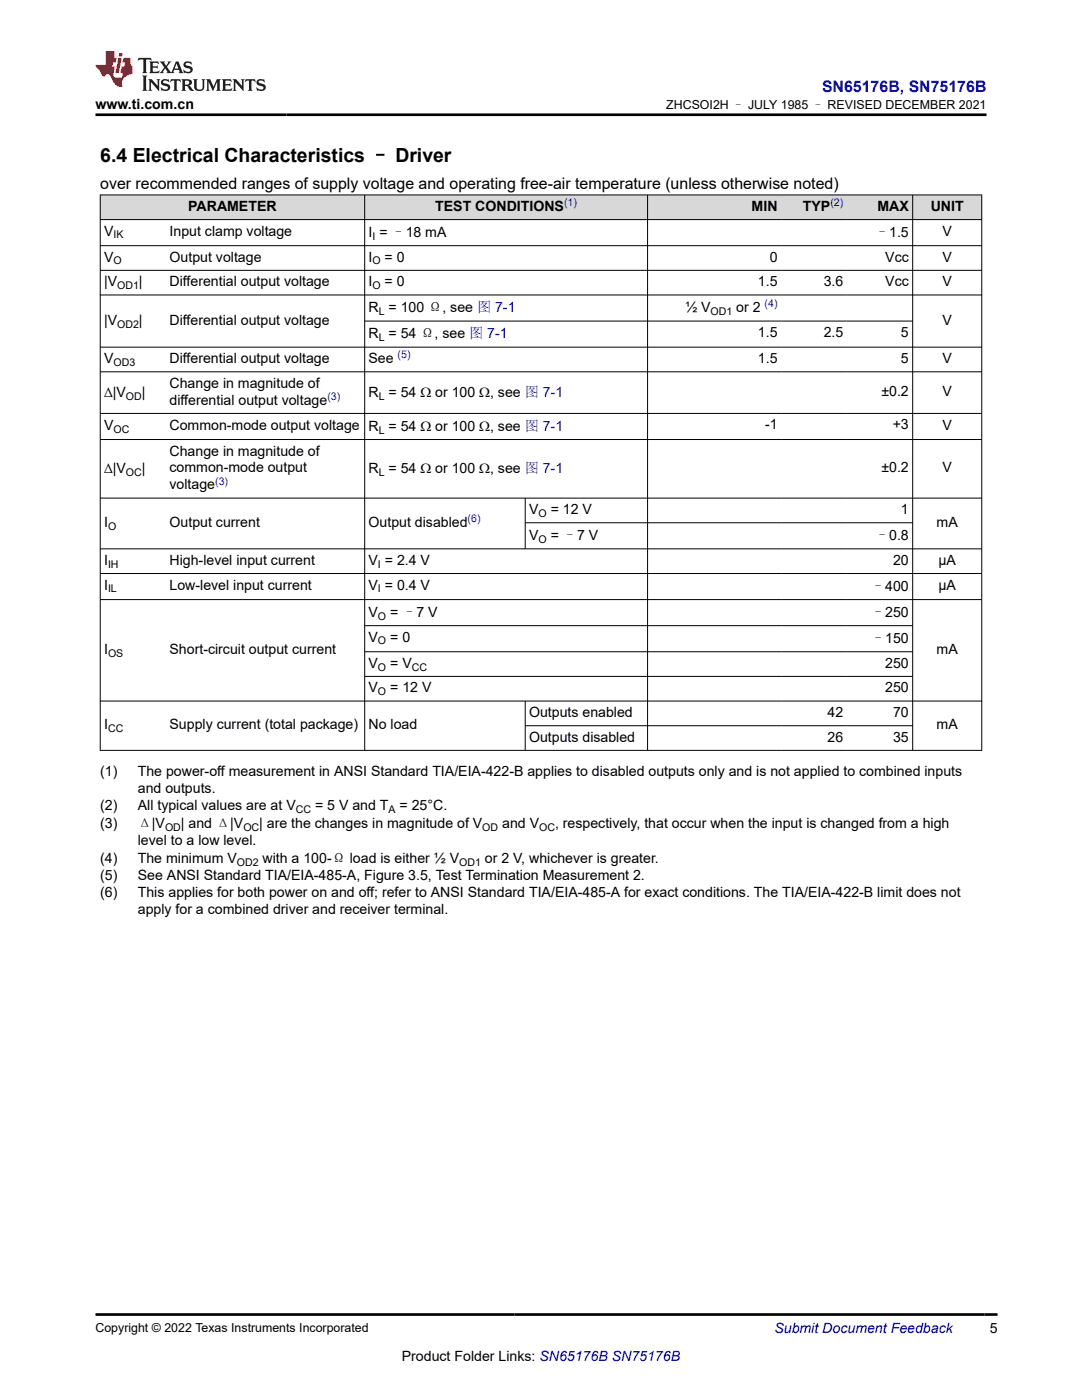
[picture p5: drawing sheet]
<svg xmlns="http://www.w3.org/2000/svg" width="216mm" height="279mm" viewBox="0 0 216 279" stroke-linecap="round" stroke-linejoin="round" font-family="sans-serif">
<defs><g id="words">
<text font-size="3.9" x="20" y="32.3">6.4 Electrical Characteristics – Driver</text>
<text font-size="3.2" fill="#00f" x="164" y="18.3">SN65176B, SN75176B</text>
<text font-size="3.2" x="20" y="37.8">over recommended ranges of supply voltage and operating free-air temperature (unless otherwise noted)</text>
<g font-size="2.8">
<text x="19" y="21.7">www.ti.com.cn</text>
<text x="20.8" y="47">V</text>
<text x="33.8" y="47">Input clamp voltage</text>
<text x="37.6" y="42.1">PARAMETER</text>
<text x="73.5" y="47.3">I = –18 mA</text>
<text x="86.8" y="42.1">TEST CONDITIONS</text>
<text x="150" y="42.1">MIN</text>
<text x="160.2" y="42.1">TYP</text>
<text x="174.6" y="47.3">–1.5</text>
<text x="175.1" y="42.1">MAX</text>
<text x="185.7" y="42.1">UNIT</text>
<text x="188.1" y="47">V</text>
<text x="20.8" y="52.2">V</text>
<text x="33.8" y="52.2">Output voltage</text>
<text x="73.5" y="52.2">I</text>
<text x="76.8" y="52.2">= 0</text>
<text x="153.6" y="52.2">0</text>
<text x="176.6" y="52.2">Vcc</text>
<text x="188.1" y="52.2">V</text>
<text x="20.8" y="57.1">|V</text>
<text x="27.7" y="57.1">|</text>
<text x="33.8" y="57.1">Differential output voltage</text>
<text x="73.5" y="57.1">I</text>
<text x="76.8" y="57.1">= 0</text>
<text x="151.2" y="57.1">1.5</text>
<text x="164.4" y="57.1">3.6</text>
<text x="176.6" y="57.1">Vcc</text>
<text x="188.1" y="57.1">V</text>
<text x="20.8" y="64.8">|V</text>
<text x="27.7" y="64.8">|</text>
<text x="33.8" y="64.8">Differential output voltage</text>
<text x="73.5" y="62.3">R = 100 Ω, see 图 7-1</text>
<text x="136.8" y="62.2">½ V</text>
<text x="146.9" y="62.2">or 2</text>
<text x="188.1" y="64.8">V</text>
<text x="73.5" y="67.6">R = 54 Ω, see 图 7-1</text>
<text x="151.2" y="67.3">1.5</text>
<text x="164.4" y="67.3">2.5</text>
<text x="179.8" y="67.3">5</text>
<text x="20.8" y="72.5">V</text>
<text x="33.8" y="72.5">Differential output voltage</text>
<text x="33.8" y="77.4">Change in magnitude of</text>
<text x="73.5" y="72.5">See</text>
<text x="151.2" y="72.5">1.5</text>
<text x="179.8" y="72.5">5</text>
<text x="188.1" y="72.5">V</text>
<text x="20.8" y="79.2">∆|V</text>
<text x="28.3" y="79.2">|</text>
<text x="33.8" y="80.8">differential output voltage</text>
<text x="73.5" y="79.2">R = 54 Ω or 100 Ω, see 图 7-1</text>
<text x="175.9" y="79.1">±0.2</text>
<text x="188.1" y="79.1">V</text>
<text x="20.8" y="85.8">V</text>
<text x="33.8" y="85.8">Common-mode output voltage</text>
<text x="73.5" y="86">R = 54 Ω or 100 Ω, see 图 7-1</text>
<text x="152.6" y="85.7">-1</text>
<text x="178.1" y="85.7">+3</text>
<text x="188.1" y="85.8">V</text>
<text x="20.8" y="94.4">∆|V</text>
<text x="28.3" y="94.4">|</text>
<text x="33.8" y="90.9">Change in magnitude of</text>
<text x="33.8" y="94.3">common-mode output</text>
<text x="73.5" y="94.4">R = 54 Ω or 100 Ω, see 图 7-1</text>
<text x="175.9" y="94.3">±0.2</text>
<text x="188.1" y="94.3">V</text>
<text x="33.8" y="97.7">voltage</text>
<text x="20.8" y="105.2">I</text>
<text x="33.8" y="105.2">Output current</text>
<text x="73.5" y="105.2">Output disabled</text>
<text x="105.6" y="102.6">V</text>
<text x="105.6" y="107.8">V</text>
<text x="109.9" y="102.6">= 12 V</text>
<text x="109.9" y="107.8">= –7 V</text>
<text x="174.6" y="107.8">–0.8</text>
<text x="179.8" y="102.6">1</text>
<text x="186.9" y="105.2">mA</text>
<text x="20.8" y="112.7">I</text>
<text x="33.8" y="112.7">High-level input current</text>
<text x="73.5" y="112.7">V = 2.4 V</text>
<text x="178.2" y="112.7">20</text>
<text x="187.3" y="112.7">µA</text>
<text x="20.8" y="117.6">I</text>
<text x="33.8" y="117.6">Low-level input current</text>
<text x="73.5" y="117.6">V = 0.4 V</text>
<text x="173.8" y="117.9">–400</text>
<text x="187.3" y="117.6">µA</text>
<text x="73.5" y="123.1">V</text>
<text x="77.9" y="123.1">= –7 V</text>
<text x="173.8" y="123.1">–250</text>
<text x="20.8" y="130.5">I</text>
<text x="33.8" y="130.5">Short-circuit output current</text>
<text x="73.5" y="128.1">V</text>
<text x="77.9" y="128.1">= 0</text>
<text x="173.8" y="128.3">–150</text>
<text x="186.9" y="130.5">mA</text>
<text x="73.5" y="133.3">V</text>
<text x="77.9" y="133.3">= V</text>
<text x="176.6" y="133.3">250</text>
<text x="73.5" y="138.2">V</text>
<text x="77.9" y="138.2">= 12 V</text>
<text x="105.6" y="143.1">Outputs enabled</text>
<text x="165.1" y="143.1">42</text>
<text x="176.6" y="138.2">250</text>
<text x="178.2" y="143.1">70</text>
<text x="20.8" y="145.6">I</text>
<text x="33.8" y="145.6">Supply current (total package)</text>
<text x="73.5" y="145.6">No load</text>
<text x="105.6" y="148">Outputs disabled</text>
<text x="165.1" y="148">26</text>
<text x="178.2" y="148">35</text>
<text x="186.9" y="145.6">mA</text>
<text x="20" y="154.8">(1)</text>
<text x="27.5" y="154.8">The power-off measurement in ANSI Standard TIA/EIA-422-B applies to disabled outputs only and is not applied to combined inputs</text>
<text x="20" y="161.6">(2)</text>
<text x="27.5" y="158.2">and outputs.</text>
<text x="27.5" y="161.6">All typical values are at V</text>
<text x="62.9" y="161.6">= 5 V and T</text>
<text x="79.7" y="161.6">= 25°C.</text>
<text x="20" y="165.3">(3)</text>
<text x="27.5" y="165.3">Δ|V</text>
<text x="36.1" y="165.3">| and Δ|V</text>
<text x="51.7" y="165.3">| are the changes in magnitude of V</text>
<text x="100.2" y="165.3">and V</text>
<text x="110.8" y="165.3">, respectively, that occur when the input is changed from a high</text>
<text x="20" y="172.3">(4)</text>
<text x="27.5" y="172.3">The minimum V</text>
<text x="27.5" y="168.7">level to a low level.</text>
<text x="52.4" y="172.3">with a 100-Ω load is either ½ V</text>
<text x="96.7" y="172.3">or 2 V, whichever is greater.</text>
<text x="20" y="175.7">(5)</text>
<text x="20" y="179.1">(6)</text>
<text x="27.5" y="175.7">See ANSI Standard TIA/EIA-485-A, Figure 3.5, Test Termination Measurement 2.</text>
<text x="27.5" y="179.1">This applies for both power on and off; refer to ANSI Standard TIA/EIA-485-A for exact conditions. The TIA/EIA-422-B limit does not</text>
<text x="27.5" y="182.5">apply for a combined driver and receiver terminal.</text>
<text x="197.5" y="266.1">5</text>
<text x="80.2" y="271.7">Product Folder Links: SN65176B SN75176B</text>
</g>
<text font-size="2.8" fill="#00f" x="154.5" y="266.1">Submit Document Feedback</text>
<g font-size="2.5">
<text x="132.9" y="21.8">ZHCSOI2H – JULY 1985 – REVISED DECEMBER 2021</text>
<text x="19" y="265.8">Copyright © 2022 Texas Instruments Incorporated</text>
</g>
<g font-size="2.1" fill="#00f">
<text x="112.6" y="41.2">(1)</text>
<text x="165.7" y="41.2">(2)</text>
<text x="152.6" y="61.3">(4)</text>
<text x="79.3" y="71.5">(5)</text>
<text x="65.3" y="79.8">(3)</text>
<text x="42.9" y="96.7">(3)</text>
<text x="93.3" y="104.3">(6)</text>
</g>
<g font-size="2.1">
<text x="22.6" y="47.6">IK</text>
<text x="74.3" y="47.9">I</text>
<text x="22.6" y="52.8">O</text>
<text x="74.3" y="52.8">O</text>
<text x="23.4" y="57.7">OD1</text>
<text x="74.3" y="57.7">O</text>
<text x="23.4" y="65.4">OD2</text>
<text x="75.6" y="62.9">L</text>
<text x="141.8" y="62.8">OD1</text>
<text x="75.6" y="68.1">L</text>
<text x="22.6" y="73">OD3</text>
<text x="25.1" y="79.8">OD</text>
<text x="75.6" y="79.8">L</text>
<text x="22.6" y="86.4">OC</text>
<text x="75.6" y="86.5">L</text>
<text x="25.1" y="95">OC</text>
<text x="75.6" y="95">L</text>
<text x="21.6" y="105.8">O</text>
<text x="107.4" y="103.2">O</text>
<text x="21.6" y="113.3">IH</text>
<text x="75.4" y="113.3">I</text>
<text x="107.4" y="108.4">O</text>
<text x="21.6" y="118.2">IL</text>
<text x="75.4" y="118.2">I</text>
<text x="75.4" y="123.7">O</text>
<text x="21.6" y="131.1">OS</text>
<text x="75.4" y="128.6">O</text>
<text x="75.4" y="133.8">O</text>
<text x="82.2" y="133.8">CC</text>
<text x="75.4" y="138.7">O</text>
<text x="21.6" y="146.1">CC</text>
<text x="32.9" y="165.8">OD</text>
<text x="48.6" y="165.8">OC</text>
<text x="59" y="162.2">CC</text>
<text x="77.5" y="162.2">A</text>
<text x="96.2" y="165.8">OD</text>
<text x="107.6" y="165.8">OC</text>
<text x="47.3" y="172.9">OD2</text>
<text x="91.6" y="172.9">OD1</text>
</g>
</g></defs>
<g fill="#d8d8d8">
<path d="M20 38.9h175.9v4.9h-175.9z" fill-rule="evenodd"/>
<path d="M20.1 39h52.6v4.8h-52.6z" fill-rule="evenodd"/>
<path d="M72.8 39h56.4v4.8h-56.4z" fill-rule="evenodd"/>
<path d="M129.3 39h26.6v4.8h-26.6z" fill-rule="evenodd"/>
<path d="M155.9 39h13.1v4.8h-13.1z" fill-rule="evenodd"/>
<path d="M169 39h13.1v4.8h-13.1z" fill-rule="evenodd"/>
<path d="M182.2 39h13.6v4.8h-13.6z" fill-rule="evenodd"/>
</g>
<g fill="none" stroke="#000" stroke-width=".2">
<path d="M19.9 38.9h176.1M20 38.8v111M72.8 38.8v111M129.2 38.8v111M182.1 38.8v111M195.9 38.8v111M19.9 43.8h176.1M19.9 49h176.1M19.9 54h176.1M19.9 58.9h176.1M19.9 69.3h176.1M19.9 74.2h176.1"/>
<path d="M72.8 64.1h109.4M19.9 82.5h176.1M19.9 87.7h176.1M19.9 99.4h176.1M104.8 99.4v10.2M19.9 109.5h176.1M19.9 114.5h176.1M19.9 119.7h176.1M104.8 104.3h77.4M19.9 139.9h176.1M72.8 124.9h109.4M72.8 130.1h109.4"/>
<path d="M72.8 135h109.4M104.8 139.9v9.9M19.9 149.8h176.1M104.8 144.8h77.4"/>
</g>
<path d="M27.7 11.6l-.2 .5 .5-.2h.6v.1v2.2l-.2 .4h1l-.2-.4v-2.2v-.1h.5l.5 .2-.1-.5zM29.8 12.3l.2 .4v1.5l-.2 .4h1.9l.1-.6a1.08 1.08 0 0 1-1.3 .2v-.7h.6l.4 .2v-.7l-.4 .2h-.6v-.5l.2-.2a1 1 0 0 1 1 .3l-.1-.5zM31.8 12.3l1 1.1-1 1.2h.9l-.2-.2 .4-.8 .5 .8-.2 .2h1.6l-.2-.2 .1-.5h1l.1 .5-.1 .2h.9l-.2-.3-.8-2h-.5l-1 2.2-.8-1.1 .9-1.1h-.8l.2 .2-.5 .6-.3-.6 .1-.2zM35.2 12.7l.4 1h-.8zM36.8 12.4a.65 .65 0 0 0-.2 .7 .65 .65 0 0 0 .6 .5l.7 .1 .1 .3a.79 .79 0 0 1-.7 .4 .79 .79 0 0 1-.7-.5l.1 .7 .2-.1a.93 .93 0 0 0 1.1 .1 .93 .93 0 0 0 .4-1 1.46 1.46 0 0 0-1.2-.6l-.1-.3a1.09 1.09 0 0 1 1.2 .2l-.2-.6-.1 .1-.6-.2zM28.4 15.1l.2 .4v2.2l-.2 .4h1l-.2-.4v-2.2l.2-.4zM29.6 15.8l.2 .4v1.5l-.2 .4h.8l-.3-.4v-1.3l1.7 1.8v-2l.2-.4h-.8l.2 .2 .1 1.1-1.2-1.3zM32.3 15.9a.65 .65 0 0 0-.2 .8 .65 .65 0 0 0 .7 .4l.6 .2 .1 .2a.79 .79 0 0 1-.7 .4 .79 .79 0 0 1-.7-.5l.1 .7 .2-.1a.93 .93 0 0 0 1.1 .1 .93 .93 0 0 0 .4-.9 1.46 1.46 0 0 0-1.2-.6l-.1-.4a1.09 1.09 0 0 1 1.2 .2l-.2-.6-.1 .1-.6-.1zM34.1 15.8l-.1 .6a.63 .63 0 0 1 .7-.3l.1 1.6-.3 .4h1l-.2-.4v-1.6a.66 .66 0 0 1 .8 .3l-.1-.6zM36.2 15.8l.2 .4v1.5l-.2 .4h.9l-.2-.2v-.7h.5l.1 .2a.79 .79 0 0 0 1.2 .6l-1-.9a.61 .61 0 0 0 .6-.6 .61 .61 0 0 0-.5-.7zM36.9 16.1h.2a.47 .47 0 0 1 .5 .1 .47 .47 0 0 1 .1 .5l-.2 .1-.6 .1zM38.5 15.8l.2 .2a2.27 2.27 0 0 0 .4 2 1.04 1.04 0 0 0 1.7-.7v-1.3l.2-.2h-.8l.2 .4v1.1a.6 .6 0 0 1-.6 .6 .6 .6 0 0 1-.6-.6v-1.1l.3-.4zM41.1 15.8l.2 .4v1.5l-.2 .4h.7l-.2-.4v-1.4l.9 1.9 .8-1.9v1.4l-.2 .4h1l-.3-.4v-1.5l.3-.4h-.8l-.7 1.5-.7-1.5zM44.3 15.8l.2 .4v1.5l-.2 .4h1.9l.1-.6a1.09 1.09 0 0 1-1.3 .2v-.7h.6l.4 .2v-.6l-.4 .2h-.6v-.6l.2-.1a1.01 1.01 0 0 1 1 .3l-.1-.6zM46.4 15.8l.3 .4v1.5l-.3 .4h.8l-.2-.4v-1.3l1.6 1.8v-2l.2-.4h-.7l.2 .2v1.1l-1.2-1.3zM49 15.8l-.1 .6a.63 .63 0 0 1 .8-.3v1.6l-.3 .4h1l-.2-.4v-1.6a.66 .66 0 0 1 .8 .3l-.1-.6zM51.4 15.9a.65 .65 0 0 0-.2 .8 .65 .65 0 0 0 .6 .4l.6 .2 .2 .2a.79 .79 0 0 1-.8 .4 .79 .79 0 0 1-.6-.5l.1 .7 .2-.1a.93 .93 0 0 0 1 .1 .93 .93 0 0 0 .5-.9 1.46 1.46 0 0 0-1.3-.6l-.1-.4a1.09 1.09 0 0 1 1.3 .2l-.2-.6-.2 .1-.5-.1z" fill="#231f20"/>
<path d="M21.1 10.2v2.8h-2.1l.1 .3 .9 1a.95 .95 0 0 0 .9 .9 .59 .59 0 0 1 .6-.4 .59 .59 0 0 1 .5 .4l.4 .7a1.59 1.59 0 0 0 2.1 1.4 1.61 1.61 0 0 1 1-2.3l1-.3-.1-1.5a1.59 1.59 0 0 1-.4-1.7h-1.4l-.2 .9h.5l-.1 .9h-.5l-.2 1v.2l.4 .1-.2 .9h-.6a.73 .73 0 0 1-1.1-.7l.3-1.5h-.5l.2-.9h.5l.2-.9h-.5v-1.3zM23.6 11.5l-.6 3.1h.7l.6-3.1zM23.8 10.6l-.1 .6h.7l.1-.6z" fill="#ed1c24"/>
<path d="M19 22.9h177.8M19.1 262.3h179.9" fill="none" stroke="#000" stroke-width=".53"/>
<use href="#words"/>
</svg>
